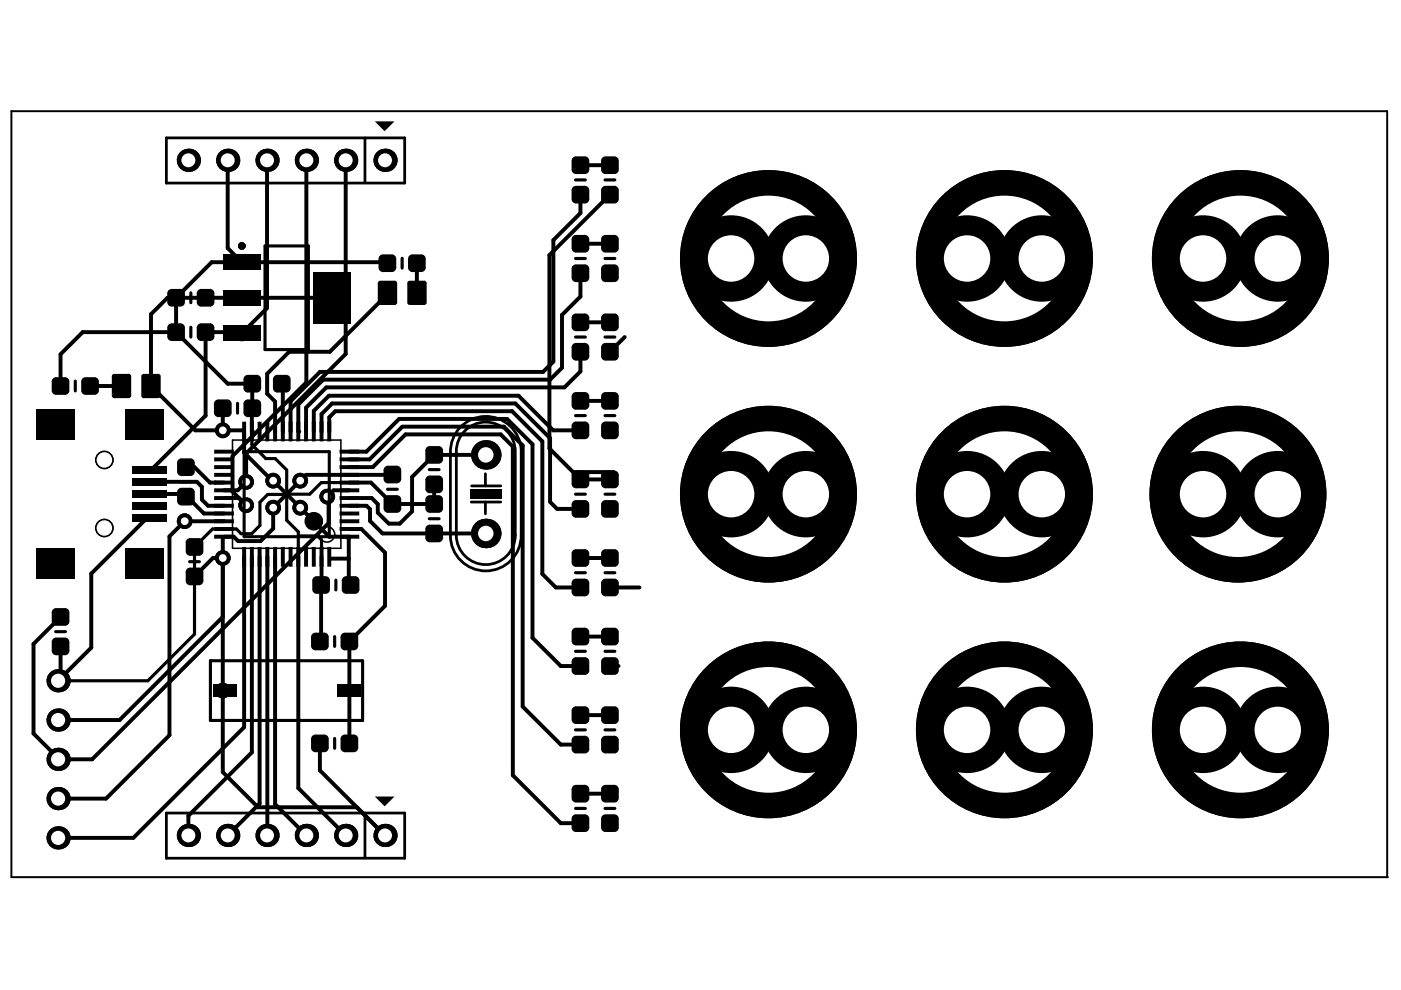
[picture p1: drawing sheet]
<svg xmlns="http://www.w3.org/2000/svg" width="297mm" height="210mm" viewBox="0 0 297 210" stroke-linecap="round" stroke-linejoin="round" font-family="sans-serif">
<g fill="none" stroke="#000" stroke-width=".33">
<path d="M49.3 93.3h23v23h-23z"/>
<circle cx="69.3" cy="113.3" r="1.64"/>
</g>
<path d="M294.1 186v-162.4h-291.7v162.4h291.9" fill="none" stroke="#000" stroke-width=".42"/>
<g fill="#fff">
<circle cx="162.9" cy="54.8" r="13.3"/>
<circle cx="213" cy="104.8" r="13.3"/>
<circle cx="162.9" cy="104.8" r="13.3"/>
<circle cx="162.9" cy="154.7" r="13.3"/>
<circle cx="213" cy="154.7" r="13.3"/>
<circle cx="263" cy="154.7" r="13.3"/>
<circle cx="262.5" cy="104.8" r="13.3"/>
<circle cx="263" cy="54.8" r="13.3"/>
<circle cx="213" cy="54.8" r="13.3"/>
<circle cx="270.9" cy="154.7" r="4.9"/>
<circle cx="255.1" cy="154.7" r="4.9"/>
<circle cx="22.1" cy="97.5" r="1.64"/>
<circle cx="22.1" cy="112" r="1.64"/>
<circle cx="170.9" cy="154.7" r="4.9"/>
<circle cx="155" cy="154.7" r="4.9"/>
<circle cx="220.9" cy="154.7" r="4.9"/>
<circle cx="205" cy="154.7" r="4.9"/>
<circle cx="270.9" cy="104.8" r="4.9"/>
<circle cx="255.1" cy="104.8" r="4.9"/>
<circle cx="170.9" cy="104.8" r="4.9"/>
<circle cx="155" cy="104.8" r="4.9"/>
<circle cx="255.1" cy="54.8" r="4.9"/>
<circle cx="270.9" cy="54.8" r="4.9"/>
<circle cx="220.9" cy="54.8" r="4.9"/>
<circle cx="205" cy="54.8" r="4.9"/>
<circle cx="170.9" cy="54.8" r="4.9"/>
<circle cx="155" cy="54.8" r="4.9"/>
<circle cx="220.9" cy="104.8" r="4.9"/>
<circle cx="205" cy="104.8" r="4.9"/>
<circle cx="129.3" cy="41.3" r=".82"/>
<circle cx="129.3" cy="174.5" r=".82"/>
<circle cx="129.3" cy="157.9" r=".82"/>
<circle cx="129.3" cy="141.2" r=".82"/>
<circle cx="129.3" cy="124.6" r=".82"/>
<circle cx="129.3" cy="107.9" r=".82"/>
<circle cx="129.3" cy="91.2" r=".82"/>
<circle cx="129.3" cy="74.6" r=".82"/>
<circle cx="129.3" cy="57.9" r=".82"/>
<circle cx="41.2" cy="116" r=".82"/>
<circle cx="43.6" cy="63.1" r=".82"/>
<circle cx="52.2" cy="107.1" r=".82"/>
<circle cx="39.2" cy="110.5" r=".82"/>
<circle cx="69.4" cy="105.3" r=".82"/>
<circle cx="57.9" cy="107.6" r=".82"/>
<circle cx="63.7" cy="107.6" r=".82"/>
<circle cx="63.7" cy="101.9" r=".82"/>
<circle cx="52.2" cy="102.2" r=".82"/>
<circle cx="57.9" cy="101.9" r=".82"/>
<circle cx="47.2" cy="118.3" r=".82"/>
<circle cx="92.1" cy="106.9" r=".82"/>
<circle cx="83.2" cy="106.9" r=".82"/>
<circle cx="53.5" cy="81.4" r=".82"/>
<circle cx="37.3" cy="70.4" r=".82"/>
<circle cx="47.2" cy="146.4" r=".82"/>
<circle cx="32" cy="81.8" r=".82"/>
<circle cx="47.2" cy="91.2" r=".82"/>
<circle cx="51.3" cy="70.7" r=".82"/>
</g>
<g fill="none" stroke="#000" stroke-width=".83">
<path d="M56.6 34v31.3l-5.3 5.4M65 34v47.1l-15.7 15.6v7.5l2.9 2.9M73.3 34v41.1l-21.1 21v6.1M129.3 57.9h.7M129.3 41.3l-12.8 12.8v41l5 5h8.6M37.3 70.4l11 11h5.2M43.6 63.1h-8.1l-3.5 3.5v15.2l9.4 9.4h5.8M132.4 71.5l-3.1 3.1M47.2 118.3v12.5l-21.9 21.9h-13M57.9 101.9l5.8 5.7M63.7 101.9l-5.8 5.7M69.4 105.3l.3 .3v5.3l-50.2 50.1h-7.2"/>
<path d="M83.2 106.9h8.9M244.3 104.8v.8M129.3 124.6h6.3M47.2 146.4v17.3l7.5 7.5h20.9l6 5.9M129.3 141.2h1.8M129.3 157.9h.3"/>
</g>
<g fill="#000">
<circle cx="162.9" cy="54.8" r="18.8"/>
<circle cx="92.1" cy="106.9" r=".42"/>
</g>
<path d="M41.2 116v18.5l-9.8 9.8h-19.1" fill="none" stroke="#000" stroke-width=".67"/>
<circle cx="162.9" cy="54.8" r="13.3" fill="#fff"/>
<circle cx="213" cy="104.8" r="18.8" fill="#000"/>
<circle cx="213" cy="104.8" r="13.3" fill="#fff"/>
<circle cx="162.9" cy="104.8" r="18.8" fill="#000"/>
<circle cx="162.9" cy="104.8" r="13.3" fill="#fff"/>
<circle cx="162.9" cy="154.7" r="18.8" fill="#000"/>
<circle cx="162.9" cy="154.7" r="13.3" fill="#fff"/>
<circle cx="213" cy="154.7" r="18.8" fill="#000"/>
<circle cx="213" cy="154.7" r="13.3" fill="#fff"/>
<circle cx="263" cy="154.7" r="18.8" fill="#000"/>
<circle cx="263" cy="154.7" r="13.3" fill="#fff"/>
<circle cx="262.5" cy="104.8" r="18.8" fill="#000"/>
<circle cx="262.5" cy="104.8" r="13.3" fill="#fff"/>
<circle cx="263" cy="54.8" r="18.8" fill="#000"/>
<circle cx="263" cy="54.8" r="13.3" fill="#fff"/>
<circle cx="213" cy="54.8" r="18.8" fill="#000"/>
<circle cx="213" cy="54.8" r="13.3" fill="#fff"/>
<circle cx="270.9" cy="154.7" r="9.2" fill="#000"/>
<circle cx="270.9" cy="154.7" r="4.9" fill="#fff"/>
<circle cx="255.1" cy="154.7" r="9.2" fill="#000"/>
<circle cx="255.1" cy="154.7" r="4.9" fill="#fff"/>
<circle cx="22.1" cy="97.5" r="1.97" fill="#000"/>
<circle cx="22.1" cy="97.5" r="1.64" fill="#fff"/>
<circle cx="22.1" cy="112" r="1.97" fill="#000"/>
<circle cx="22.1" cy="112" r="1.64" fill="#fff"/>
<circle cx="170.9" cy="154.7" r="9.2" fill="#000"/>
<circle cx="170.9" cy="154.7" r="4.9" fill="#fff"/>
<circle cx="155" cy="154.7" r="9.2" fill="#000"/>
<circle cx="155" cy="154.7" r="4.9" fill="#fff"/>
<circle cx="220.9" cy="154.7" r="9.2" fill="#000"/>
<circle cx="220.9" cy="154.7" r="4.9" fill="#fff"/>
<circle cx="205" cy="154.7" r="9.2" fill="#000"/>
<circle cx="205" cy="154.7" r="4.9" fill="#fff"/>
<circle cx="270.9" cy="104.8" r="9.2" fill="#000"/>
<circle cx="270.9" cy="104.8" r="4.9" fill="#fff"/>
<circle cx="255.1" cy="104.8" r="9.2" fill="#000"/>
<circle cx="255.1" cy="104.8" r="4.9" fill="#fff"/>
<circle cx="170.9" cy="104.8" r="9.2" fill="#000"/>
<circle cx="170.9" cy="104.8" r="4.9" fill="#fff"/>
<circle cx="155" cy="104.8" r="9.2" fill="#000"/>
<circle cx="155" cy="104.8" r="4.9" fill="#fff"/>
<circle cx="255.1" cy="54.8" r="9.2" fill="#000"/>
<circle cx="255.1" cy="54.8" r="4.9" fill="#fff"/>
<circle cx="270.9" cy="54.8" r="9.2" fill="#000"/>
<circle cx="270.9" cy="54.8" r="4.9" fill="#fff"/>
<circle cx="220.9" cy="54.8" r="9.2" fill="#000"/>
<circle cx="220.9" cy="54.8" r="4.9" fill="#fff"/>
<circle cx="205" cy="54.8" r="9.2" fill="#000"/>
<circle cx="205" cy="54.8" r="4.9" fill="#fff"/>
<circle cx="170.9" cy="54.8" r="9.2" fill="#000"/>
<circle cx="170.9" cy="54.8" r="4.9" fill="#fff"/>
<circle cx="155" cy="54.8" r="9.2" fill="#000"/>
<circle cx="155" cy="54.8" r="4.9" fill="#fff"/>
<circle cx="220.9" cy="104.8" r="9.2" fill="#000"/>
<circle cx="220.9" cy="104.8" r="4.9" fill="#fff"/>
<circle cx="205" cy="104.8" r="9.2" fill="#000"/>
<circle cx="205" cy="104.8" r="4.9" fill="#fff"/>
<circle cx="129.3" cy="41.3" r="1.67" fill="#000"/>
<circle cx="129.3" cy="41.3" r=".82" fill="#fff"/>
<circle cx="129.3" cy="174.5" r="1.67" fill="#000"/>
<circle cx="129.3" cy="174.5" r=".82" fill="#fff"/>
<circle cx="129.3" cy="157.9" r="1.67" fill="#000"/>
<circle cx="129.3" cy="157.9" r=".82" fill="#fff"/>
<circle cx="129.3" cy="141.2" r="1.67" fill="#000"/>
<circle cx="129.3" cy="141.2" r=".82" fill="#fff"/>
<circle cx="129.3" cy="124.6" r="1.67" fill="#000"/>
<circle cx="129.3" cy="124.6" r=".82" fill="#fff"/>
<circle cx="129.3" cy="107.9" r="1.67" fill="#000"/>
<circle cx="129.3" cy="107.9" r=".82" fill="#fff"/>
<circle cx="129.3" cy="91.2" r="1.67" fill="#000"/>
<circle cx="129.3" cy="91.2" r=".82" fill="#fff"/>
<circle cx="129.3" cy="74.6" r="1.67" fill="#000"/>
<circle cx="129.3" cy="74.6" r=".82" fill="#fff"/>
<circle cx="129.3" cy="57.9" r="1.67" fill="#000"/>
<circle cx="129.3" cy="57.9" r=".82" fill="#fff"/>
<circle cx="41.2" cy="116" r="1.67" fill="#000"/>
<circle cx="41.2" cy="116" r=".82" fill="#fff"/>
<circle cx="43.6" cy="63.1" r="1.67" fill="#000"/>
<circle cx="43.6" cy="63.1" r=".82" fill="#fff"/>
<circle cx="52.2" cy="107.1" r="1.67" fill="#000"/>
<circle cx="52.2" cy="107.1" r=".82" fill="#fff"/>
<circle cx="39.2" cy="110.5" r="1.67" fill="#000"/>
<circle cx="39.2" cy="110.5" r=".82" fill="#fff"/>
<circle cx="69.4" cy="105.3" r="1.67" fill="#000"/>
<circle cx="69.4" cy="105.3" r=".82" fill="#fff"/>
<circle cx="57.9" cy="107.6" r="1.67" fill="#000"/>
<circle cx="57.9" cy="107.6" r=".82" fill="#fff"/>
<circle cx="63.7" cy="107.6" r="1.67" fill="#000"/>
<circle cx="63.7" cy="107.6" r=".82" fill="#fff"/>
<circle cx="63.7" cy="101.9" r="1.67" fill="#000"/>
<circle cx="63.7" cy="101.9" r=".82" fill="#fff"/>
<circle cx="52.2" cy="102.2" r="1.67" fill="#000"/>
<circle cx="52.2" cy="102.2" r=".82" fill="#fff"/>
<circle cx="57.9" cy="101.9" r="1.67" fill="#000"/>
<circle cx="57.9" cy="101.9" r=".82" fill="#fff"/>
<circle cx="47.2" cy="118.3" r="1.67" fill="#000"/>
<circle cx="47.2" cy="118.3" r=".82" fill="#fff"/>
<circle cx="92.1" cy="106.9" r="1.67" fill="#000"/>
<circle cx="92.1" cy="106.9" r=".82" fill="#fff"/>
<circle cx="83.2" cy="106.9" r="1.67" fill="#000"/>
<circle cx="83.2" cy="106.9" r=".82" fill="#fff"/>
<circle cx="53.5" cy="81.4" r="1.67" fill="#000"/>
<circle cx="53.5" cy="81.4" r=".82" fill="#fff"/>
<circle cx="37.3" cy="70.4" r="1.67" fill="#000"/>
<circle cx="37.3" cy="70.4" r=".82" fill="#fff"/>
<circle cx="47.2" cy="146.4" r="1.67" fill="#000"/>
<circle cx="47.2" cy="146.4" r=".82" fill="#fff"/>
<circle cx="32" cy="81.8" r="1.67" fill="#000"/>
<circle cx="32" cy="81.8" r=".82" fill="#fff"/>
<circle cx="47.2" cy="91.2" r="1.67" fill="#000"/>
<circle cx="47.2" cy="91.2" r=".82" fill="#fff"/>
<circle cx="51.3" cy="70.7" r="1.67" fill="#000"/>
<circle cx="51.3" cy="70.7" r=".82" fill="#fff"/>
<circle cx="65" cy="177.1" r="2.46" fill="#000"/>
<circle cx="65" cy="177.1" r="1.48" fill="#fff"/>
<circle cx="65" cy="34" r="2.46" fill="#000"/>
<circle cx="65" cy="34" r="1.48" fill="#fff"/>
<circle cx="12.3" cy="161" r="2.46" fill="#000"/>
<circle cx="12.3" cy="161" r="1.5" fill="#fff"/>
<circle cx="12.3" cy="177.7" r="2.46" fill="#000"/>
<circle cx="12.3" cy="177.7" r="1.5" fill="#fff"/>
<circle cx="12.3" cy="144.3" r="2.46" fill="#000"/>
<circle cx="12.3" cy="144.3" r="1.5" fill="#fff"/>
<circle cx="12.3" cy="152.7" r="2.46" fill="#000"/>
<circle cx="12.3" cy="152.7" r="1.5" fill="#fff"/>
<circle cx="48.3" cy="177.1" r="2.46" fill="#000"/>
<circle cx="48.3" cy="177.1" r="1.48" fill="#fff"/>
<circle cx="39.9" cy="177.1" r="2.46" fill="#000"/>
<circle cx="39.9" cy="177.1" r="1.48" fill="#fff"/>
<circle cx="73.3" cy="177.1" r="2.46" fill="#000"/>
<circle cx="73.3" cy="177.1" r="1.48" fill="#fff"/>
<circle cx="56.6" cy="177.1" r="2.46" fill="#000"/>
<circle cx="56.6" cy="177.1" r="1.48" fill="#fff"/>
<circle cx="81.6" cy="177.1" r="2.46" fill="#000"/>
<circle cx="81.6" cy="177.1" r="1.48" fill="#fff"/>
<circle cx="12.3" cy="169.3" r="2.46" fill="#000"/>
<circle cx="12.3" cy="169.3" r="1.5" fill="#fff"/>
<circle cx="48.3" cy="34" r="2.46" fill="#000"/>
<circle cx="48.3" cy="34" r="1.48" fill="#fff"/>
<circle cx="39.9" cy="34" r="2.46" fill="#000"/>
<circle cx="39.9" cy="34" r="1.48" fill="#fff"/>
<circle cx="73.3" cy="34" r="2.46" fill="#000"/>
<circle cx="73.3" cy="34" r="1.48" fill="#fff"/>
<circle cx="56.6" cy="34" r="2.46" fill="#000"/>
<circle cx="56.6" cy="34" r="1.48" fill="#fff"/>
<circle cx="81.6" cy="34" r="2.46" fill="#000"/>
<circle cx="81.6" cy="34" r="1.48" fill="#fff"/>
<circle cx="103" cy="96.4" r="3.1" fill="#000"/>
<circle cx="103" cy="96.4" r="1.64" fill="#fff"/>
<circle cx="103" cy="113.1" r="3.1" fill="#000"/>
<circle cx="103" cy="113.1" r="1.64" fill="#fff"/>
<g fill="none" stroke="#000" stroke-width=".83">
<path d="M48.3 34v18.6l3 3M123.1 35h6.2M82.1 55.8l-.2-.2h-37l-7.6 7.5v7.3h-19.8l-4.7 4.7v6.7M88.4 55.8v6.3M123.1 57.9v5l-3.9 3.9v11.2l-2.6 2.5h-48.1l-5.3 5.3v5.7M123.1 51.7h6.2M123.1 41.3v3.9l-5.8 5.7v25.8l-2.2 2.2h-47.3l-6.2 6.2v6.4M43.6 63.1h26.7M51.3 70.7l-.3-.3h-7.4v17.7l-11.5 11.5h-.5M82.2 62.1v.3l-12.3 12.2h-8.6l-4.7 4.6v4.3l1.7 1.6v6.4M88.4 62.1h.1M123.1 74.6v4.2l-3.4 3.3h-50.5l-4.3 4.3v5.1"/>
<path d="M123.1 68.3h6.2M19.1 81.8h6.7M39.4 99.1h1.8l3.3 3.2h3M47.2 86.6v4.6h4.3l.3 .3v4.5l5.9 5.9h.2M53.5 81.4l-.1 10.1M59.7 81.4l.3 .2v9.9M60 91.5h.1M61.6 91.5h.1M64.9 91.5h.1M68.2 91.5h.1M68.2 91.5v-3.7l2.2-2.3h38.9l7.3 7.4v13.5l1.5 1.5h5M69.8 91.5v-3l1.3-1.3h37.5l6.4 6.4v28.1l2.9 2.9h5.2"/>
<path d="M74.1 95.8h3.6l6.9-7h22.9l5.4 5.4v41l6 6h4.2M74.1 97.4h4.3l6.9-6.9h21.5l4 3.9v55.4l8.1 8.1h4.2M74.1 99h4.9l7-6.9h20.2l2.5 2.6v69.7l10.2 10.1h4.2M103 96.4h-10.9l-4.7 4.7v7.3l-2.6 2.6h-2.4l-2.3-2.3v-1.8l-1.3-1.3h-4.7M123.1 91.2h-5.8l-7.4-7.3h-40.2l-3.2 3.2v4.4M123.1 85h6.2M31.6 102.2h10.1l1.1 1v2.7l1.3 1.3h3.4M31.7 104.7h6.5l1.2 1.2M31.9 110l-.8-.1-11.7 11.7v15.7l-7.1 7M39.2 110.5h.1M39.2 110.5l-3.3 3.2v42.2l-13.4 13.4h-10.2M39.2 110.5h8.3"/>
<path d="M40.9 106.5l2.4 2.4h4.2M45.7 102.3h.1M47.2 118.3h-2l-4 3.9M47.5 105.6h3.2l1.5 1.5M47.5 110.5h.1M51.8 118.1v36.1l-23.5 23.5h-16M52.2 102.2l-1.8 1.8h-2.9M53.4 118.1v41.4l-13.5 13.5v4.1M55 118.1v52.3l-6.7 6.7M56.7 118.1l-.1 59M57.9 107.6v4.5l-2.6 2.6h-4.8l-.9-.9h-2.1l-.3 .2v32.4M58.3 118.1v52.4l6.7 6.6"/>
<path d="M63.2 118.1v49l10.1 10M63.7 107.6l6.1 6.2h4.3l-.3 .3 .1 .1v9.4l.4 .4M68.2 118.1l-.1 17.6-.3 .3M70.2 118.4h3.7M74.1 102.3h4.5l4.6 4.6M74.1 104h-3.4l-1.3 1.3M74.1 107.2h3.6l.8 .8v2.5l2.6 2.6h21.9M74.1 112.2h2.5l5 5v11.3l-7.5 7.5v21.6M83.2 100.6l-18.3 .1-1.2 1.2M92.1 102.7v4.2M123.1 118.3h6.2M123.1 101.7h6.2"/>
<path d="M12.8 130.8l-5.7 5.7v19l5.2 5.2v.3M12.8 137.1v6.7M123.1 135h6.2M67.8 157.6v5.7l13.8 13.8M123.1 151.6h6.2M123.1 168.3h6.2"/>
</g>
<path d="M53.4 91.5v2.8l3 2.9h2l2.4 2.5v10.6l2.4 2.5v5.3M60.7 104.7l.1 .1M60.8 104.8h-4l-1.7 1.7v4.9l-1.7 1.8h-2.3l-1-1h-5l-4 3.9M63.2 113.6h4.1l.9 .9v3.6M74.1 102.3h-6l-2.4 2.5h-4.9" fill="none" stroke="#000" stroke-width=".67"/>
<g fill="#000">
<circle cx="162.9" cy="54.8" r="18.8"/>
<circle cx="51.3" cy="63.1" r=".42"/>
<circle cx="70.3" cy="63.1" r=".42"/>
<circle cx="47.2" cy="91.2" r=".42"/>
<circle cx="53.4" cy="91.5" r=".42"/>
<circle cx="53.5" cy="86.6" r=".42"/>
<circle cx="63.2" cy="91.5" r=".42"/>
</g>
<circle cx="51.3" cy="52.2" r=".41" fill="none" stroke="#000" stroke-width=".82"/>
<circle cx="162.9" cy="54.8" r="13.3" fill="#fff"/>
<circle cx="213" cy="104.8" r="18.8" fill="#000"/>
<circle cx="213" cy="104.8" r="13.3" fill="#fff"/>
<circle cx="162.9" cy="104.8" r="18.8" fill="#000"/>
<circle cx="162.9" cy="104.8" r="13.3" fill="#fff"/>
<circle cx="162.9" cy="154.7" r="18.8" fill="#000"/>
<circle cx="162.9" cy="154.7" r="13.3" fill="#fff"/>
<circle cx="213" cy="154.7" r="18.8" fill="#000"/>
<circle cx="213" cy="154.7" r="13.3" fill="#fff"/>
<circle cx="263" cy="154.7" r="18.8" fill="#000"/>
<circle cx="263" cy="154.7" r="13.3" fill="#fff"/>
<circle cx="262.5" cy="104.8" r="18.8" fill="#000"/>
<circle cx="262.5" cy="104.8" r="13.3" fill="#fff"/>
<circle cx="263" cy="54.8" r="18.8" fill="#000"/>
<circle cx="263" cy="54.8" r="13.3" fill="#fff"/>
<circle cx="213" cy="54.8" r="18.8" fill="#000"/>
<circle cx="213" cy="54.8" r="13.3" fill="#fff"/>
<circle cx="270.9" cy="154.7" r="9.2" fill="#000"/>
<circle cx="270.9" cy="154.7" r="4.9" fill="#fff"/>
<circle cx="255.1" cy="154.7" r="9.2" fill="#000"/>
<circle cx="255.1" cy="154.7" r="4.9" fill="#fff"/>
<circle cx="22.1" cy="97.5" r="1.97" fill="#000"/>
<circle cx="22.1" cy="97.5" r="1.64" fill="#fff"/>
<circle cx="22.1" cy="112" r="1.97" fill="#000"/>
<circle cx="22.1" cy="112" r="1.64" fill="#fff"/>
<circle cx="170.9" cy="154.7" r="9.2" fill="#000"/>
<circle cx="170.9" cy="154.7" r="4.9" fill="#fff"/>
<circle cx="155" cy="154.7" r="9.2" fill="#000"/>
<circle cx="155" cy="154.7" r="4.9" fill="#fff"/>
<circle cx="220.9" cy="154.7" r="9.2" fill="#000"/>
<circle cx="220.9" cy="154.7" r="4.9" fill="#fff"/>
<circle cx="205" cy="154.7" r="9.2" fill="#000"/>
<circle cx="205" cy="154.7" r="4.9" fill="#fff"/>
<circle cx="270.9" cy="104.8" r="9.2" fill="#000"/>
<circle cx="270.9" cy="104.8" r="4.9" fill="#fff"/>
<circle cx="255.1" cy="104.8" r="9.2" fill="#000"/>
<circle cx="255.1" cy="104.8" r="4.9" fill="#fff"/>
<circle cx="170.9" cy="104.8" r="9.2" fill="#000"/>
<circle cx="170.9" cy="104.8" r="4.9" fill="#fff"/>
<circle cx="155" cy="104.8" r="9.2" fill="#000"/>
<circle cx="155" cy="104.8" r="4.9" fill="#fff"/>
<circle cx="255.1" cy="54.8" r="9.2" fill="#000"/>
<circle cx="255.1" cy="54.8" r="4.9" fill="#fff"/>
<circle cx="270.9" cy="54.8" r="9.2" fill="#000"/>
<circle cx="270.9" cy="54.8" r="4.9" fill="#fff"/>
<circle cx="220.9" cy="54.8" r="9.2" fill="#000"/>
<circle cx="220.9" cy="54.8" r="4.9" fill="#fff"/>
<circle cx="205" cy="54.8" r="9.2" fill="#000"/>
<circle cx="205" cy="54.8" r="4.9" fill="#fff"/>
<circle cx="170.9" cy="54.8" r="9.2" fill="#000"/>
<circle cx="170.9" cy="54.8" r="4.9" fill="#fff"/>
<circle cx="155" cy="54.8" r="9.2" fill="#000"/>
<circle cx="155" cy="54.8" r="4.9" fill="#fff"/>
<circle cx="220.9" cy="104.8" r="9.2" fill="#000"/>
<circle cx="220.9" cy="104.8" r="4.9" fill="#fff"/>
<circle cx="205" cy="104.8" r="9.2" fill="#000"/>
<circle cx="205" cy="104.8" r="4.9" fill="#fff"/>
<circle cx="129.3" cy="41.3" r="1.67" fill="#000"/>
<circle cx="129.3" cy="41.3" r=".82" fill="#fff"/>
<circle cx="129.3" cy="174.5" r="1.67" fill="#000"/>
<circle cx="129.3" cy="174.5" r=".82" fill="#fff"/>
<circle cx="129.3" cy="157.9" r="1.67" fill="#000"/>
<circle cx="129.3" cy="157.9" r=".82" fill="#fff"/>
<circle cx="129.3" cy="141.2" r="1.67" fill="#000"/>
<circle cx="129.3" cy="141.2" r=".82" fill="#fff"/>
<circle cx="129.3" cy="124.6" r="1.67" fill="#000"/>
<circle cx="129.3" cy="124.6" r=".82" fill="#fff"/>
<circle cx="129.3" cy="107.9" r="1.67" fill="#000"/>
<circle cx="129.3" cy="107.9" r=".82" fill="#fff"/>
<circle cx="129.3" cy="91.2" r="1.67" fill="#000"/>
<circle cx="129.3" cy="91.2" r=".82" fill="#fff"/>
<circle cx="129.3" cy="74.6" r="1.67" fill="#000"/>
<circle cx="129.3" cy="74.6" r=".82" fill="#fff"/>
<circle cx="129.3" cy="57.9" r="1.67" fill="#000"/>
<circle cx="129.3" cy="57.9" r=".82" fill="#fff"/>
<circle cx="41.2" cy="116" r="1.67" fill="#000"/>
<circle cx="41.2" cy="116" r=".82" fill="#fff"/>
<circle cx="43.6" cy="63.1" r="1.67" fill="#000"/>
<circle cx="43.6" cy="63.1" r=".82" fill="#fff"/>
<circle cx="52.2" cy="107.1" r="1.67" fill="#000"/>
<circle cx="52.2" cy="107.1" r=".82" fill="#fff"/>
<circle cx="39.2" cy="110.5" r="1.67" fill="#000"/>
<circle cx="39.2" cy="110.5" r=".82" fill="#fff"/>
<circle cx="69.4" cy="105.3" r="1.67" fill="#000"/>
<circle cx="69.4" cy="105.3" r=".82" fill="#fff"/>
<circle cx="57.9" cy="107.6" r="1.67" fill="#000"/>
<circle cx="57.9" cy="107.6" r=".82" fill="#fff"/>
<circle cx="63.7" cy="107.6" r="1.67" fill="#000"/>
<circle cx="63.7" cy="107.6" r=".82" fill="#fff"/>
<circle cx="63.7" cy="101.9" r="1.67" fill="#000"/>
<circle cx="63.7" cy="101.9" r=".82" fill="#fff"/>
<circle cx="52.2" cy="102.2" r="1.67" fill="#000"/>
<circle cx="52.2" cy="102.2" r=".82" fill="#fff"/>
<circle cx="57.9" cy="101.9" r="1.67" fill="#000"/>
<circle cx="57.9" cy="101.9" r=".82" fill="#fff"/>
<circle cx="47.2" cy="118.3" r="1.67" fill="#000"/>
<circle cx="47.2" cy="118.3" r=".82" fill="#fff"/>
<circle cx="92.1" cy="106.9" r="1.67" fill="#000"/>
<circle cx="92.1" cy="106.9" r=".82" fill="#fff"/>
<circle cx="83.2" cy="106.9" r="1.67" fill="#000"/>
<circle cx="83.2" cy="106.9" r=".82" fill="#fff"/>
<circle cx="53.5" cy="81.4" r="1.67" fill="#000"/>
<circle cx="53.5" cy="81.4" r=".82" fill="#fff"/>
<circle cx="37.3" cy="70.4" r="1.67" fill="#000"/>
<circle cx="37.3" cy="70.4" r=".82" fill="#fff"/>
<circle cx="47.2" cy="146.4" r="1.67" fill="#000"/>
<circle cx="47.2" cy="146.4" r=".82" fill="#fff"/>
<circle cx="32" cy="81.8" r="1.67" fill="#000"/>
<circle cx="32" cy="81.8" r=".82" fill="#fff"/>
<circle cx="47.2" cy="91.2" r="1.67" fill="#000"/>
<circle cx="47.2" cy="91.2" r=".82" fill="#fff"/>
<circle cx="51.3" cy="70.7" r="1.67" fill="#000"/>
<circle cx="51.3" cy="70.7" r=".82" fill="#fff"/>
<circle cx="65" cy="177.1" r="2.46" fill="#000"/>
<circle cx="65" cy="177.1" r="1.48" fill="#fff"/>
<circle cx="65" cy="34" r="2.46" fill="#000"/>
<circle cx="65" cy="34" r="1.48" fill="#fff"/>
<circle cx="12.3" cy="161" r="2.46" fill="#000"/>
<circle cx="12.3" cy="161" r="1.5" fill="#fff"/>
<circle cx="12.3" cy="177.7" r="2.46" fill="#000"/>
<circle cx="12.3" cy="177.7" r="1.5" fill="#fff"/>
<circle cx="12.3" cy="144.3" r="2.46" fill="#000"/>
<circle cx="12.3" cy="144.3" r="1.5" fill="#fff"/>
<circle cx="12.3" cy="152.7" r="2.46" fill="#000"/>
<circle cx="12.3" cy="152.7" r="1.5" fill="#fff"/>
<circle cx="48.3" cy="177.1" r="2.46" fill="#000"/>
<circle cx="48.3" cy="177.1" r="1.48" fill="#fff"/>
<circle cx="39.9" cy="177.1" r="2.46" fill="#000"/>
<circle cx="39.9" cy="177.1" r="1.48" fill="#fff"/>
<circle cx="73.3" cy="177.1" r="2.46" fill="#000"/>
<circle cx="73.3" cy="177.1" r="1.48" fill="#fff"/>
<circle cx="56.6" cy="177.1" r="2.46" fill="#000"/>
<circle cx="56.6" cy="177.1" r="1.48" fill="#fff"/>
<circle cx="81.6" cy="177.1" r="2.46" fill="#000"/>
<circle cx="81.6" cy="177.1" r="1.48" fill="#fff"/>
<circle cx="12.3" cy="169.3" r="2.46" fill="#000"/>
<circle cx="12.3" cy="169.3" r="1.5" fill="#fff"/>
<circle cx="48.3" cy="34" r="2.46" fill="#000"/>
<circle cx="48.3" cy="34" r="1.48" fill="#fff"/>
<circle cx="39.9" cy="34" r="2.46" fill="#000"/>
<circle cx="39.9" cy="34" r="1.48" fill="#fff"/>
<circle cx="73.3" cy="34" r="2.46" fill="#000"/>
<circle cx="73.3" cy="34" r="1.48" fill="#fff"/>
<circle cx="56.6" cy="34" r="2.46" fill="#000"/>
<circle cx="56.6" cy="34" r="1.48" fill="#fff"/>
<circle cx="81.6" cy="34" r="2.46" fill="#000"/>
<circle cx="81.6" cy="34" r="1.48" fill="#fff"/>
<circle cx="103" cy="96.4" r="3.1" fill="#000"/>
<circle cx="103" cy="96.4" r="1.64" fill="#fff"/>
<circle cx="103" cy="113.1" r="3.1" fill="#000"/>
<circle cx="103" cy="113.1" r="1.64" fill="#fff"/>
<g fill="#000">
<path d="M121.2 34.1l.9-.9h1.9l.9 .9v1.9l-.9 .9h-1.9l-.9-.9z" fill-rule="evenodd"/>
<path d="M127.4 34.1l1-.9h1.9l.9 .9v1.9l-.9 .9h-1.9l-1-.9z" fill-rule="evenodd"/>
<path d="M47.3 54h7.9v3.2h-7.9z" fill-rule="evenodd"/>
<path d="M80.1 60l.5-.5h3.1l.5 .5v4.2l-.5 .5h-3.1l-.5-.5z" fill-rule="evenodd"/>
<path d="M80.3 54.9l.9-1h1.9l.9 1v1.8l-.9 1h-1.9l-.9-1z" fill-rule="evenodd"/>
<path d="M86.4 60l.5-.5h3l.6 .5v4.2l-.6 .5h-3l-.5-.5z" fill-rule="evenodd"/>
<path d="M86.5 54.9l.9-1h1.9l1 1v1.8l-1 1h-1.9l-.9-1z" fill-rule="evenodd"/>
<path d="M121.2 50.7l.9-.9h1.9l.9 .9v1.9l-.9 1h-1.9l-.9-1z" fill-rule="evenodd"/>
<path d="M121.2 57l.9-.9h1.9l.9 .9v1.9l-.9 .9h-1.9l-.9-.9z" fill-rule="evenodd"/>
<path d="M121.2 40.3l.9-.9h1.9l.9 .9v1.9l-.9 .9h-1.9l-.9-.9z" fill-rule="evenodd"/>
<path d="M127.4 57l1-.9h1.9l.9 .9v1.9l-.9 .9h-1.9l-1-.9z" fill-rule="evenodd"/>
<path d="M127.4 50.7l1-.9h1.9l.9 .9v1.9l-.9 1h-1.9l-1-1z" fill-rule="evenodd"/>
<path d="M127.4 40.3l1-.9h1.9l.9 .9v1.9l-.9 .9h-1.9l-1-.9z" fill-rule="evenodd"/>
<path d="M11 80.9l.9-.9h1.9l.9 .9v1.9l-.9 .9h-1.9l-.9-.9z" fill-rule="evenodd"/>
<path d="M17.2 80.9l1-.9h1.8l1 .9v1.9l-1 .9h-1.8l-1-.9z" fill-rule="evenodd"/>
<path d="M35.5 69.5l.9-1h1.9l.9 1v1.9l-.9 .9h-1.9l-.9-.9z" fill-rule="evenodd"/>
<path d="M35.5 62.2l.9-.9h1.9l.9 .9v1.9l-.9 .9h-1.9l-.9-.9z" fill-rule="evenodd"/>
<path d="M41.7 69.5l1-1h1.8l1 1v1.9l-1 .9h-1.8l-1-.9z" fill-rule="evenodd"/>
<path d="M41.7 62.2l1-.9h1.8l1 .9v1.9l-1 .9h-1.8l-1-.9z" fill-rule="evenodd"/>
<path d="M47.3 69h7.9v3.3h-7.9z" fill-rule="evenodd"/>
<path d="M47.3 61.5h7.9v3.3h-7.9z" fill-rule="evenodd"/>
<path d="M51.6 80.4l1-.9h1.8l1 .9v1.9l-1 .9h-1.8l-1-.9z" fill-rule="evenodd"/>
<path d="M57.9 80.4l.9-.9h1.9l.9 .9v1.9l-.9 .9h-1.9l-.9-.9z" fill-rule="evenodd"/>
<path d="M66.4 57.7h7.8v10.8h-7.8z" fill-rule="evenodd"/>
<path d="M121.2 73.6l.9-.9h1.9l.9 .9v1.9l-.9 1h-1.9l-.9-1z" fill-rule="evenodd"/>
<path d="M121.2 67.4l.9-.9h1.9l.9 .9v1.9l-.9 .9h-1.9l-.9-.9z" fill-rule="evenodd"/>
<path d="M127.4 73.6l1-.9h1.9l.9 .9v1.9l-.9 1h-1.9l-1-1z" fill-rule="evenodd"/>
<path d="M127.4 67.4l1-.9h1.9l.9 .9v1.9l-.9 .9h-1.9l-1-.9z" fill-rule="evenodd"/>
<path d="M7.7 86.7h8.2v6.5h-8.2z" fill-rule="evenodd"/>
<path d="M23.7 79.8l.5-.5h3.1l.5 .5v4.1l-.5 .5h-3.1l-.5-.5z" fill-rule="evenodd"/>
<path d="M30 79.8l.5-.5h3.1l.5 .5v4.1l-.5 .5h-3.1l-.5-.5z" fill-rule="evenodd"/>
<path d="M26.5 86.7h8.2v6.6h-8.2z" fill-rule="evenodd"/>
<path d="M27.9 98.8h7.4v1.6h-7.4z" fill-rule="evenodd"/>
<path d="M37.5 98.1l1-.9h1.9l.9 .9v1.9l-.9 .9h-1.9l-1-.9z" fill-rule="evenodd"/>
<path d="M45.4 85.6l.9-.9h1.9l.9 .9v1.9l-.9 .9h-1.9l-.9-.9z" fill-rule="evenodd"/>
<path d="M45.4 98.7l4.1-.1 .1 .8-4.1 .1z" fill-rule="evenodd"/>
<path d="M45.4 95.4l4.1-.1 .1 .8-4.1 .1z" fill-rule="evenodd"/>
<path d="M45.4 97.1l4.1-.1 .1 .7-4.1 .1z" fill-rule="evenodd"/>
<path d="M51.3 89.5h.9l-.1 4.1-.8-.1z" fill-rule="evenodd"/>
<path d="M51.6 85.6l1-.9h1.8l1 .9v1.9l-1 .9h-1.8l-1-.9z" fill-rule="evenodd"/>
<path d="M53 89.5h.8l-.1 4.1-.7-.1z" fill-rule="evenodd"/>
<path d="M54.6 89.5h.9l-.1 4.1-.8-.1z" fill-rule="evenodd"/>
<path d="M56.3 89.5h.8l-.1 4.1-.7-.1z" fill-rule="evenodd"/>
<path d="M57.9 89.5h.8l-.1 4.1-.7-.1z" fill-rule="evenodd"/>
<path d="M59.5 89.5h.9l-.1 4.1-.8-.1z" fill-rule="evenodd"/>
<path d="M61.2 89.5h.8l-.1 4.1-.7-.1z" fill-rule="evenodd"/>
<path d="M62.8 89.5h.9l-.1 4.1-.8-.1z" fill-rule="evenodd"/>
<path d="M64.5 89.5h.8l-.1 4.1-.7-.1z" fill-rule="evenodd"/>
<path d="M66.1 89.5h.8l-.1 4.1-.7-.1z" fill-rule="evenodd"/>
<path d="M67.8 89.5h.8l-.1 4.1-.7-.1z" fill-rule="evenodd"/>
<path d="M69.4 89.5h.8l-.1 4.1-.7-.1z" fill-rule="evenodd"/>
<path d="M72 98.7l4.1-.1 .1 .8-4.1 .1z" fill-rule="evenodd"/>
<path d="M72 95.4l4.1-.1 .1 .8-4.1 .1z" fill-rule="evenodd"/>
<path d="M72 97.1l4.1-.1 .1 .7-4.1 .1z" fill-rule="evenodd"/>
<path d="M81.3 99.7l1-1h1.8l1 1v1.9l-1 .9h-1.8l-1-.9z" fill-rule="evenodd"/>
<path d="M90.2 95.5l.9-.9h1.9l.9 .9v1.9l-.9 .9h-1.9l-.9-.9z" fill-rule="evenodd"/>
<path d="M121.2 90.3l.9-.9h1.9l.9 .9v1.9l-.9 .9h-1.9l-.9-.9z" fill-rule="evenodd"/>
<path d="M121.2 84.1l.9-1h1.9l.9 1v1.8l-.9 1h-1.9l-.9-1z" fill-rule="evenodd"/>
<path d="M127.4 90.3l1-.9h1.9l.9 .9v1.9l-.9 .9h-1.9l-1-.9z" fill-rule="evenodd"/>
<path d="M127.4 84.1l1-1h1.9l.9 1v1.8l-.9 1h-1.9l-1-1z" fill-rule="evenodd"/>
<path d="M28 101.3h7.3v1.7h-7.3z" fill-rule="evenodd"/>
<path d="M28 103.9h7.4v1.7h-7.4z" fill-rule="evenodd"/>
<path d="M28 106.5h7.4v1.6h-7.4z" fill-rule="evenodd"/>
<path d="M28.1 109.1h7.4v1.6h-7.4z" fill-rule="evenodd"/>
<path d="M37.5 104.4l1-1h1.9l.9 1v1.8l-.9 1h-1.9l-1-1z" fill-rule="evenodd"/>
<path d="M39.4 115l.9-.9h1.9l.9 .9v1.9l-.9 .9h-1.9l-.9-.9z" fill-rule="evenodd"/>
<path d="M45.4 113.5l4.1-.1 .1 .7-4.1 .1z" fill-rule="evenodd"/>
<path d="M45.4 105.3l4.1-.1 .1 .7-4.1 .1z" fill-rule="evenodd"/>
<path d="M45.4 106.9l4.1-.1 .1 .7-4.1 .2z" fill-rule="evenodd"/>
<path d="M45.4 108.6l4.1-.1 .1 .7-4.1 .1z" fill-rule="evenodd"/>
<path d="M45.4 110.2l4.1-.1 .1 .7-4.1 .1z" fill-rule="evenodd"/>
<path d="M45.4 100.4l4.1-.1 .1 .7-4.1 .1z" fill-rule="evenodd"/>
<path d="M45.4 102l4.1-.1 .1 .7-4.1 .1z" fill-rule="evenodd"/>
<path d="M45.4 103.6l4.1-.1 .1 .8-4.1 .1z" fill-rule="evenodd"/>
<path d="M45.4 111.8l4.1-.1 .1 .8-4.1 .1z" fill-rule="evenodd"/>
<path d="M72 113.5l4.1-.1 .1 .7-4.1 .1z" fill-rule="evenodd"/>
<path d="M72 110.2l4.1-.1 .1 .7-4.1 .1z" fill-rule="evenodd"/>
<path d="M72 108.6l4.1-.1 .1 .7-4.1 .1z" fill-rule="evenodd"/>
<path d="M72 106.9l4.1-.1 .1 .7-4.1 .2z" fill-rule="evenodd"/>
<path d="M72 105.3l4.1-.1 .1 .7-4.1 .1z" fill-rule="evenodd"/>
<path d="M72 103.6l4.1-.1 .1 .8-4.1 .1z" fill-rule="evenodd"/>
<path d="M72 102l4.1-.1 .1 .7-4.1 .1z" fill-rule="evenodd"/>
<path d="M72 100.4l4.1-.1 .1 .7-4.1 .1z" fill-rule="evenodd"/>
<path d="M72 111.8l4.1-.1 .1 .8-4.1 .1z" fill-rule="evenodd"/>
<path d="M81.3 105.9l1-.9h1.8l1 .9v1.9l-1 .9h-1.8l-1-.9z" fill-rule="evenodd"/>
<path d="M90.2 105.9l.9-.9h1.9l.9 .9v1.9l-.9 .9h-1.9l-.9-.9z" fill-rule="evenodd"/>
<path d="M90.2 112.2l.9-1h1.9l.9 1v1.8l-.9 1h-1.9l-.9-1z" fill-rule="evenodd"/>
<path d="M90.2 101.8l.9-1h1.9l.9 1v1.8l-.9 1h-1.9l-.9-1z" fill-rule="evenodd"/>
<path d="M121.2 107l.9-1h1.9l.9 1v1.8l-.9 1h-1.9l-.9-1z" fill-rule="evenodd"/>
<path d="M121.2 100.7l.9-.9h1.9l.9 .9v1.9l-.9 .9h-1.9l-.9-.9z" fill-rule="evenodd"/>
<path d="M121.2 117.4l.9-1h1.9l.9 1v1.8l-.9 1h-1.9l-.9-1z" fill-rule="evenodd"/>
<path d="M127.4 107l1-1h1.9l.9 1v1.8l-.9 1h-1.9l-1-1z" fill-rule="evenodd"/>
<path d="M127.4 100.7l1-.9h1.9l.9 .9v1.9l-.9 .9h-1.9l-1-.9z" fill-rule="evenodd"/>
<path d="M127.4 117.4l1-1h1.9l.9 1v1.8l-.9 1h-1.9l-1-1z" fill-rule="evenodd"/>
<path d="M7.7 116.2h8.2v6.6h-8.2z" fill-rule="evenodd"/>
<path d="M11 136.1l.9-.9h1.9l.9 .9v1.9l-.9 .9h-1.9l-.9-.9z" fill-rule="evenodd"/>
<path d="M11 129.9l.9-1h1.9l.9 1v1.8l-.9 1h-1.9l-.9-1z" fill-rule="evenodd"/>
<path d="M26.5 116.2h8.2v6.6h-8.2z" fill-rule="evenodd"/>
<path d="M39.4 121.3l.9-1h1.9l.9 1v1.9l-.9 .9h-1.9l-.9-.9z" fill-rule="evenodd"/>
<path d="M51.3 116.1h.9l-.1 4-.8-.1z" fill-rule="evenodd"/>
<path d="M53 116.1h.8l-.1 4-.7-.1z" fill-rule="evenodd"/>
<path d="M54.6 116.1h.9l-.1 4-.8-.1z" fill-rule="evenodd"/>
<path d="M56.3 116.1h.8l-.1 4-.7-.1z" fill-rule="evenodd"/>
<path d="M57.9 116.1h.8l-.1 4-.7-.1z" fill-rule="evenodd"/>
<path d="M59.5 116.1h.9l-.1 4-.8-.1z" fill-rule="evenodd"/>
<path d="M61.2 116.1h.8l-.1 4-.7-.1z" fill-rule="evenodd"/>
<path d="M62.8 116.1h.9l-.1 4-.8-.1z" fill-rule="evenodd"/>
<path d="M64.5 116.1h.8l-.1 4-.7-.1z" fill-rule="evenodd"/>
<path d="M66.1 116.1h.8l-.1 4-.7-.1z" fill-rule="evenodd"/>
<path d="M65.9 135.1l1-1h1.9l.9 1v1.8l-.9 1h-1.9l-1-1z" fill-rule="evenodd"/>
<path d="M66.2 123.1l.9-.9h1.9l1 .9v1.9l-1 .9h-1.9l-.9-.9z" fill-rule="evenodd"/>
<path d="M67.8 116.1h.8l-.1 4-.7-.1z" fill-rule="evenodd"/>
<path d="M69.4 116.1h.8l-.1 4-.7-.1z" fill-rule="evenodd"/>
<path d="M72.2 135.1l.9-1h1.9l1 1v1.8l-1 1h-1.9l-.9-1z" fill-rule="evenodd"/>
<path d="M72.5 123.1l.9-.9h1.9l.9 .9v1.9l-.9 .9h-1.9l-.9-.9z" fill-rule="evenodd"/>
<path d="M121.2 134l.9-.9h1.9l.9 .9v1.9l-.9 .9h-1.9l-.9-.9z" fill-rule="evenodd"/>
<path d="M121.2 123.6l.9-.9h1.9l.9 .9v1.9l-.9 .9h-1.9l-.9-.9z" fill-rule="evenodd"/>
<path d="M127.4 134l1-.9h1.9l.9 .9v1.9l-.9 .9h-1.9l-1-.9z" fill-rule="evenodd"/>
<path d="M127.4 123.6l1-.9h1.9l.9 .9v1.9l-.9 .9h-1.9l-1-.9z" fill-rule="evenodd"/>
<path d="M45.1 145.1h5.1v2.6h-5.1z" fill-rule="evenodd"/>
<path d="M65.9 156.7l1-1h1.9l.9 1v1.8l-.9 1h-1.9l-1-1z" fill-rule="evenodd"/>
<path d="M72.2 156.7l.9-1h1.9l1 1v1.8l-1 1h-1.9l-.9-1z" fill-rule="evenodd"/>
<path d="M71.4 145.1h5.1v2.6h-5.1z" fill-rule="evenodd"/>
<path d="M121.2 140.3l.9-1h1.9l.9 1v1.9l-.9 .9h-1.9l-.9-.9z" fill-rule="evenodd"/>
<path d="M121.2 150.7l.9-.9h1.9l.9 .9v1.9l-.9 .9h-1.9l-.9-.9z" fill-rule="evenodd"/>
<path d="M121.2 156.9l.9-.9h1.9l.9 .9v1.9l-.9 .9h-1.9l-.9-.9z" fill-rule="evenodd"/>
<path d="M127.4 140.3l1-1h1.9l.9 1v1.9l-.9 .9h-1.9l-1-.9z" fill-rule="evenodd"/>
<path d="M127.4 156.9l1-.9h1.9l.9 .9v1.9l-.9 .9h-1.9l-1-.9z" fill-rule="evenodd"/>
<path d="M127.4 150.7l1-.9h1.9l.9 .9v1.9l-.9 .9h-1.9l-1-.9z" fill-rule="evenodd"/>
<path d="M121.2 173.6l.9-.9h1.9l.9 .9v1.9l-.9 .9h-1.9l-.9-.9z" fill-rule="evenodd"/>
<path d="M121.2 167.3l.9-.9h1.9l.9 .9v1.9l-.9 1h-1.9l-.9-1z" fill-rule="evenodd"/>
<path d="M127.4 173.6l1-.9h1.9l.9 .9v1.9l-.9 .9h-1.9l-1-.9z" fill-rule="evenodd"/>
<path d="M127.4 167.3l1-.9h1.9l.9 .9v1.9l-.9 1h-1.9l-1-1z" fill-rule="evenodd"/>
</g>
<g fill="#000">
<path d="M79.5 25.7h4.1l-2.1 2.1zM45.4 99.4l.1 .1zM45.4 96.1l.1 .1zM45.4 97.7l.1 .1zM49.5 98.6l.1 .1zM49.5 95.3l.1 .1zM49.5 97l.1 .1zM51.3 93.5l.1 .1zM52.1 89.4l.1 .1zM53 93.5l.1 .1zM53.7 89.4l.1 .1zM54.6 93.5l.1 .1z"/>
<path d="M55.4 89.4l.1 .1zM56.3 93.5l.1 .1zM57 89.4l.1 .1zM57.9 93.5l.1 .1zM58.6 89.4l.1 .1zM59.5 93.5l.2 .1zM60.3 89.4l.1 .1zM61.2 93.5l.1 .1zM61.9 89.4l.1 .1zM62.8 93.5l.1 .1zM63.6 89.4l.1 .1zM64.5 93.5l.1 .1z"/>
<path d="M65.2 89.4l.1 .1zM66.1 93.5l.1 .1zM66.8 89.4l.1 .1zM67.8 93.5l.1 .1zM68.5 89.4l.1 .1zM69.4 93.5l.1 .1zM70.1 89.4l.1 .1zM72 99.4l.1 .1zM72 96.1l.1 .1zM72 97.7l.1 .1zM76.1 98.6l.1 .1zM76.1 95.3l.1 .1z"/>
<path d="M76.1 97l.1 .1zM45.4 114.1l.1 .1zM45.4 105.9l.1 .1zM45.4 107.5l.1 .2zM45.4 109.2l.1 .1zM45.4 110.8l.1 .1zM45.4 101l.1 .1zM45.4 102.6l.1 .1zM45.4 104.3l.1 .1zM45.4 112.5l.1 .1zM49.5 113.4l.1 .1zM49.5 105.2l.1 .1z"/>
<path d="M49.5 106.8l.1 .1zM49.5 108.5l.1 .1zM49.5 110.1l.1 .1zM49.5 100.3l.1 .1zM49.5 101.9l.1 .1zM49.5 103.5l.1 .1zM49.5 111.7l.1 .1zM52.1 116l.1 .1zM53.7 116l.1 .1zM55.4 116l.1 .1zM57 116l.1 .1zM58.6 116l.1 .1z"/>
<path d="M60.3 116l.1 .1zM61.9 116l.1 .1zM63.6 116l.1 .1zM65.2 116l.1 .1zM66.8 116l.1 .1zM68.5 116l.1 .1zM70.1 116l.1 .1zM72 114.1l.1 .1zM72 110.8l.1 .1zM72 109.2l.1 .1zM72 107.5l.1 .2zM72 105.9l.1 .1z"/>
<path d="M72 104.3l.1 .1zM72 102.6l.1 .1zM72 101l.1 .1zM72 112.5l.1 .1zM76.1 113.4l.1 .1zM76.1 110.1l.1 .1zM76.1 108.5l.1 .1zM76.1 106.8l.1 .1zM76.1 105.2l.1 .1zM76.1 103.5l.1 .1zM76.1 101.9l.1 .1zM76.1 100.3l.1 .1z"/>
<path d="M76.1 111.7l.1 .1zM99.7 103.8h6.6v1.9h-6.6zM51.3 120l.1 .1zM53 120l.1 .1zM54.6 120l.1 .1zM56.3 120l.1 .1zM57.9 120l.1 .1zM59.5 120l.2 .1zM61.2 120l.1 .1zM62.8 120l.1 .1zM64.5 120l.1 .1zM66.1 120l.1 .1z"/>
<path d="M67.8 120l.1 .1zM69.4 120l.1 .1zM79.5 168.9h4.1l-2.1 2.1z"/>
<path d="M122.1 36v.9zM121.2 36h.9v.9a.94 .94 0 0 1-.9-.9z"/>
<path d="M121.2 34.1h.9zM121.5 33.4l.6-.2v.9h-.9z"/>
<path d="M124 36h.9zM124 36h.9a.94 .94 0 0 1-.9 .9z"/>
<path d="M124 33.2v.9zM124 33.2a.94 .94 0 0 1 .9 .9h-.9z"/>
<path d="M127.4 34.1h1zM127.7 33.4l.7-.2v.9h-1z"/>
<path d="M128.4 36v.9zM127.4 36h1v.9a.94 .94 0 0 1-1-.9z"/>
<path d="M130.3 33.2v.9zM130.3 33.2a.94 .94 0 0 1 .9 .9h-.9z"/>
<path d="M130.3 36h.9zM130.3 36h.9a.94 .94 0 0 1-.9 .9z"/>
<path d="M80.3 54.9h.9zM80.5 54.2l.7-.3v1h-.9z"/>
<path d="M81.2 56.7v1zM80.3 56.7h.9v1a.94 .94 0 0 1-.9-1z"/>
<path d="M83.1 56.7h.9zM83.1 56.7h.9a.94 .94 0 0 1-.9 1z"/>
<path d="M83.1 53.9v1zM83.1 53.9a.94 .94 0 0 1 .9 1h-.9z"/>
<path d="M86.5 54.9h.9zM86.8 54.2l.6-.3v1h-.9z"/>
<path d="M87.4 56.7v1zM86.5 56.7h.9v1a.94 .94 0 0 1-.9-1z"/>
<path d="M89.3 56.7h1zM89.3 56.7h1a.94 .94 0 0 1-1 1z"/>
<path d="M89.3 53.9v1zM89.3 53.9a.94 .94 0 0 1 1 1h-1z"/>
<path d="M122.1 42.2v.9zM121.2 42.2h.9v.9a.94 .94 0 0 1-.9-.9z"/>
<path d="M121.2 40.3h.9zM121.5 39.7l.6-.3v.9h-.9z"/>
<path d="M122.1 52.6v1zM121.2 52.6h.9v1a.94 .94 0 0 1-.9-1z"/>
<path d="M121.2 50.7h.9zM121.5 50.1l.6-.3v.9h-.9z"/>
<path d="M122.1 58.9v.9zM121.2 58.9h.9v.9a.94 .94 0 0 1-.9-.9z"/>
<path d="M121.2 57h.9zM121.5 56.3l.6-.2v.9h-.9z"/>
<path d="M124 42.2h.9zM124 42.2h.9a.94 .94 0 0 1-.9 .9z"/>
<path d="M124 39.4v.9zM124 39.4a.94 .94 0 0 1 .9 .9h-.9z"/>
<path d="M124 52.6h.9zM124 52.6h.9a.94 .94 0 0 1-.9 1z"/>
<path d="M124 49.8v.9zM124 49.8a.94 .94 0 0 1 .9 .9h-.9z"/>
<path d="M124 58.9h.9zM124 58.9h.9a.94 .94 0 0 1-.9 .9z"/>
<path d="M124 56.1v.9zM124 56.1a.94 .94 0 0 1 .9 .9h-.9z"/>
<path d="M127.4 40.3h1zM127.7 39.7l.7-.3v.9h-1z"/>
<path d="M128.4 42.2v.9zM127.4 42.2h1v.9a.94 .94 0 0 1-1-.9z"/>
<path d="M127.4 57h1zM127.7 56.3l.7-.2v.9h-1z"/>
<path d="M128.4 58.9v.9zM127.4 58.9h1v.9a.94 .94 0 0 1-1-.9z"/>
<path d="M127.4 50.7h1zM127.7 50.1l.7-.3v.9h-1z"/>
<path d="M128.4 52.6v1zM127.4 52.6h1v1a.94 .94 0 0 1-1-1z"/>
<path d="M130.3 39.4v.9zM130.3 39.4a.94 .94 0 0 1 .9 .9h-.9z"/>
<path d="M130.3 42.2h.9zM130.3 42.2h.9a.94 .94 0 0 1-.9 .9z"/>
<path d="M130.3 56.1v.9zM130.3 56.1a.94 .94 0 0 1 .9 .9h-.9z"/>
<path d="M130.3 58.9h.9zM130.3 58.9h.9a.94 .94 0 0 1-.9 .9z"/>
<path d="M130.3 49.8v.9zM130.3 49.8a.94 .94 0 0 1 .9 .9h-.9z"/>
<path d="M130.3 52.6h.9zM130.3 52.6h.9a.94 .94 0 0 1-.9 1z"/>
<path d="M23.7 79.8h.5zM23.8 79.5l.4-.2v.5h-.5z"/>
<path d="M27.3 79.3v.5zM27.3 79.3l.4 .2 .1 .3h-.5z"/>
<path d="M30 79.8h.5zM30 79.5l.5-.2v.5h-.5z"/>
<path d="M33.6 79.3v.5zM33.6 79.3l.4 .2 .1 .3h-.5z"/>
<path d="M35.5 69.5h.9zM35.7 68.8l.7-.3v1h-.9z"/>
<path d="M36.4 71.4v.9zM35.5 71.4h.9v.9a.94 .94 0 0 1-.9-.9z"/>
<path d="M35.5 62.2h.9zM35.7 61.5l.7-.2v.9h-.9z"/>
<path d="M36.4 64.1v.9zM35.5 64.1h.9v.9a.94 .94 0 0 1-.9-.9z"/>
<path d="M38.3 71.4h.9zM38.3 71.4h.9a.94 .94 0 0 1-.9 .9z"/>
<path d="M38.3 68.5v1zM38.3 68.5a.94 .94 0 0 1 .9 1h-.9z"/>
<path d="M38.3 64.1h.9zM38.3 64.1h.9a.94 .94 0 0 1-.9 .9z"/>
<path d="M38.3 61.3v.9zM38.3 61.3a.94 .94 0 0 1 .9 .9h-.9z"/>
<path d="M41.7 69.5h1zM42 68.8l.7-.3v1h-1z"/>
<path d="M42.7 71.4v.9zM41.7 71.4h1v.9a.94 .94 0 0 1-1-.9z"/>
<path d="M41.7 62.2h1zM42 61.5l.7-.2v.9h-1z"/>
<path d="M42.7 64.1v.9zM41.7 64.1h1v.9a.94 .94 0 0 1-1-.9z"/>
<path d="M44.5 71.4h1zM44.5 71.4h1a.94 .94 0 0 1-1 .9z"/>
<path d="M44.5 68.5v1zM44.5 68.5a.94 .94 0 0 1 1 1h-1z"/>
<path d="M44.5 64.1h1zM44.5 64.1h1a.94 .94 0 0 1-1 .9z"/>
<path d="M44.5 61.3v.9zM44.5 61.3a.94 .94 0 0 1 1 .9h-1z"/>
<path d="M80.1 60h.5zM80.2 59.8l.4-.3v.5h-.5z"/>
<path d="M80.6 64.2v.5zM80.1 64.2h.5v.5l-.4-.3z"/>
<path d="M83.7 64.2h.5zM83.7 64.2h.5l-.2 .4-.3 .1z"/>
<path d="M83.7 59.5v.5zM83.7 59.5l.3 .1 .2 .4h-.5z"/>
<path d="M86.4 60h.5zM86.4 59.8l.5-.3v.5h-.5z"/>
<path d="M86.9 64.2v.5zM86.4 64.2h.5v.5l-.5-.3z"/>
<path d="M89.9 64.2h.6zM89.9 64.2h.6l-.3 .4-.3 .1z"/>
<path d="M89.9 59.5v.5zM89.9 59.5l.3 .1 .3 .4h-.6z"/>
<path d="M122.1 75.5v1zM121.2 75.5h.9v1a.94 .94 0 0 1-.9-1z"/>
<path d="M121.2 73.6h.9zM121.5 73l.6-.3v.9h-.9z"/>
<path d="M122.1 69.3v.9zM121.2 69.3h.9v.9a.94 .94 0 0 1-.9-.9z"/>
<path d="M121.2 67.4h.9zM121.5 66.7l.6-.2v.9h-.9z"/>
<path d="M124 75.5h.9zM124 75.5h.9a.94 .94 0 0 1-.9 1z"/>
<path d="M124 72.7v.9zM124 72.7a.94 .94 0 0 1 .9 .9h-.9z"/>
<path d="M124 69.3h.9zM124 69.3h.9a.94 .94 0 0 1-.9 .9z"/>
<path d="M124 66.5v.9zM124 66.5a.94 .94 0 0 1 .9 .9h-.9z"/>
<path d="M127.4 73.6h1zM127.7 73l.7-.3v.9h-1z"/>
<path d="M128.4 75.5v1zM127.4 75.5h1v1a.94 .94 0 0 1-1-1z"/>
<path d="M127.4 67.4h1zM127.7 66.7l.7-.2v.9h-1z"/>
<path d="M128.4 69.3v.9zM127.4 69.3h1v.9a.94 .94 0 0 1-1-.9z"/>
<path d="M130.3 72.7v.9zM130.3 72.7a.94 .94 0 0 1 .9 .9h-.9z"/>
<path d="M130.3 75.5h.9zM130.3 75.5h.9a.94 .94 0 0 1-.9 1z"/>
<path d="M130.3 66.5v.9zM130.3 66.5a.94 .94 0 0 1 .9 .9h-.9z"/>
<path d="M130.3 69.3h.9zM130.3 69.3h.9a.94 .94 0 0 1-.9 .9z"/>
<path d="M11 80.9h.9zM11.2 80.2l.7-.2v.9h-.9z"/>
<path d="M11.9 82.8v.9zM11 82.8h.9v.9a.94 .94 0 0 1-.9-.9z"/>
<path d="M13.8 82.8h.9zM13.8 82.8h.9a.94 .94 0 0 1-.9 .9z"/>
<path d="M13.8 80v.9zM13.8 80a.94 .94 0 0 1 .9 .9h-.9z"/>
<path d="M17.2 80.9h1zM17.5 80.2l.7-.2v.9h-1z"/>
<path d="M18.2 82.8v.9zM17.2 82.8h1v.9a.94 .94 0 0 1-1-.9z"/>
<path d="M20 82.8h1zM20 82.8h1a.94 .94 0 0 1-1 .9z"/>
<path d="M20 80v.9zM20 80a.94 .94 0 0 1 1 .9h-1z"/>
<path d="M24.2 83.9v.5zM23.7 83.9h.5v.5l-.4-.2z"/>
<path d="M27.3 83.9h.5zM27.3 83.9h.5l-.1 .3-.4 .2z"/>
<path d="M30.5 83.9v.5zM30 83.9h.5v.5l-.5-.2z"/>
<path d="M33.6 83.9h.5zM33.6 83.9h.5l-.1 .3-.4 .2z"/>
<path d="M38.5 100v.9zM37.5 100h1v.9a.94 .94 0 0 1-1-.9z"/>
<path d="M37.5 98.1h1zM37.8 97.5l.7-.3v.9h-1z"/>
<path d="M40.4 100h.9zM40.4 100h.9a.94 .94 0 0 1-.9 .9z"/>
<path d="M40.4 97.2v.9zM40.4 97.2a.94 .94 0 0 1 .9 .9h-.9z"/>
<path d="M45.4 85.6h.9zM45.6 85l.7-.3v.9h-.9z"/>
<path d="M46.3 87.5v.9zM45.4 87.5h.9v.9a.94 .94 0 0 1-.9-.9z"/>
<path d="M48.2 87.5h.9zM48.2 87.5h.9a.94 .94 0 0 1-.9 .9z"/>
<path d="M48.2 84.7v.9zM48.2 84.7a.94 .94 0 0 1 .9 .9h-.9z"/>
<path d="M51.6 80.4h1zM51.9 79.8l.7-.3v.9h-1z"/>
<path d="M52.6 82.3v.9zM51.6 82.3h1v.9a.94 .94 0 0 1-1-.9z"/>
<path d="M51.6 85.6h1zM51.9 85l.7-.3v.9h-1z"/>
<path d="M52.6 87.5v.9zM51.6 87.5h1v.9a.94 .94 0 0 1-1-.9z"/>
<path d="M54.4 82.3h1zM54.4 82.3h1a.94 .94 0 0 1-1 .9z"/>
<path d="M54.4 79.5v.9zM54.4 79.5a.94 .94 0 0 1 1 .9h-1z"/>
<path d="M54.4 87.5h1zM54.4 87.5h1a.94 .94 0 0 1-1 .9z"/>
<path d="M54.4 84.7v.9zM54.4 84.7a.94 .94 0 0 1 1 .9h-1z"/>
<path d="M57.9 80.4h.9zM58.1 79.8l.7-.3v.9h-.9z"/>
<path d="M58.8 82.3v.9zM57.9 82.3h.9v.9a.94 .94 0 0 1-.9-.9z"/>
<path d="M60.7 82.3h.9zM60.7 82.3h.9a.94 .94 0 0 1-.9 .9z"/>
<path d="M60.7 79.5v.9zM60.7 79.5a.94 .94 0 0 1 .9 .9h-.9z"/>
<path d="M81.3 99.7h1zM81.6 99l.7-.3v1h-1z"/>
<path d="M84.1 98.7v1zM84.1 98.7a.94 .94 0 0 1 1 1h-1z"/>
<path d="M90.2 95.5h.9zM90.5 94.8l.6-.2v.9h-.9z"/>
<path d="M91.1 97.4v.9zM90.2 97.4h.9v.9a.94 .94 0 0 1-.9-.9z"/>
<path d="M93 94.6v.9zM93 94.6a.94 .94 0 0 1 .9 .9h-.9z"/>
<path d="M93 97.4h.9zM93 97.4h.9a.94 .94 0 0 1-.9 .9z"/>
<path d="M122.1 92.2v.9zM121.2 92.2h.9v.9a.94 .94 0 0 1-.9-.9z"/>
<path d="M121.2 90.3h.9zM121.5 89.6l.6-.2v.9h-.9z"/>
<path d="M122.1 85.9v1zM121.2 85.9h.9v1a.94 .94 0 0 1-.9-1z"/>
<path d="M121.2 84.1h.9zM121.5 83.4l.6-.3v1h-.9z"/>
<path d="M124 92.2h.9zM124 92.2h.9a.94 .94 0 0 1-.9 .9z"/>
<path d="M124 89.4v.9zM124 89.4a.94 .94 0 0 1 .9 .9h-.9z"/>
<path d="M124 85.9h.9zM124 85.9h.9a.94 .94 0 0 1-.9 1z"/>
<path d="M124 83.1v1zM124 83.1a.94 .94 0 0 1 .9 1h-.9z"/>
<path d="M127.4 90.3h1zM127.7 89.6l.7-.2v.9h-1z"/>
<path d="M128.4 92.2v.9zM127.4 92.2h1v.9a.94 .94 0 0 1-1-.9z"/>
<path d="M127.4 84.1h1zM127.7 83.4l.7-.3v1h-1z"/>
<path d="M128.4 85.9v1zM127.4 85.9h1v1a.94 .94 0 0 1-1-1z"/>
<path d="M130.3 89.4v.9zM130.3 89.4a.94 .94 0 0 1 .9 .9h-.9z"/>
<path d="M130.3 92.2h.9zM130.3 92.2h.9a.94 .94 0 0 1-.9 .9z"/>
<path d="M130.3 83.1v1zM130.3 83.1a.94 .94 0 0 1 .9 1h-.9z"/>
<path d="M130.3 85.9h.9zM130.3 85.9h.9a.94 .94 0 0 1-.9 1z"/>
<path d="M38.5 106.2v1zM37.5 106.2h1v1a.94 .94 0 0 1-1-1z"/>
<path d="M37.5 104.4h1zM37.8 103.7l.7-.3v1h-1z"/>
<path d="M39.4 115h.9zM39.6 114.4l.7-.3v.9h-.9z"/>
<path d="M40.3 116.9v.9zM39.4 116.9h.9v.9a.94 .94 0 0 1-.9-.9z"/>
<path d="M40.4 106.2h.9zM40.4 106.2h.9a.94 .94 0 0 1-.9 1z"/>
<path d="M40.4 103.4v1zM40.4 103.4a.94 .94 0 0 1 .9 1h-.9z"/>
<path d="M42.2 114.1v.9zM42.2 114.1a.94 .94 0 0 1 .9 .9h-.9z"/>
<path d="M42.2 116.9h.9zM42.2 116.9h.9a.94 .94 0 0 1-.9 .9z"/>
<path d="M82.3 101.6v.9zM81.3 101.6h1v.9a.94 .94 0 0 1-1-.9z"/>
<path d="M81.3 105.9h1zM81.6 105.3l.7-.3v.9h-1z"/>
<path d="M82.3 107.8v.9zM81.3 107.8h1v.9a.94 .94 0 0 1-1-.9z"/>
<path d="M84.1 101.6h1zM84.1 101.6h1a.94 .94 0 0 1-1 .9z"/>
<path d="M84.1 105v.9zM84.1 105a.94 .94 0 0 1 1 .9h-1z"/>
<path d="M84.1 107.8h1zM84.1 107.8h1a.94 .94 0 0 1-1 .9z"/>
<path d="M91.1 107.8v.9zM90.2 107.8h.9v.9a.94 .94 0 0 1-.9-.9z"/>
<path d="M90.2 105.9h.9zM90.5 105.3l.6-.3v.9h-.9z"/>
<path d="M90.2 101.8h.9zM90.5 101.1l.6-.3v1h-.9z"/>
<path d="M91.1 103.6v1zM90.2 103.6h.9v1a.94 .94 0 0 1-.9-1z"/>
<path d="M91.1 114v1zM90.2 114h.9v1a.94 .94 0 0 1-.9-1z"/>
<path d="M90.2 112.2h.9zM90.5 111.5l.6-.3v1h-.9z"/>
<path d="M93 107.8h.9zM93 107.8h.9a.94 .94 0 0 1-.9 .9z"/>
<path d="M93 105v.9zM93 105a.94 .94 0 0 1 .9 .9h-.9z"/>
<path d="M93 100.8v1zM93 100.8a.94 .94 0 0 1 .9 1h-.9z"/>
<path d="M93 103.6h.9zM93 103.6h.9a.94 .94 0 0 1-.9 1z"/>
<path d="M93 114h.9zM93 114h.9a.94 .94 0 0 1-.9 1z"/>
<path d="M93 111.2v1zM93 111.2a.94 .94 0 0 1 .9 1h-.9z"/>
<path d="M122.1 108.8v1zM121.2 108.8h.9v1a.94 .94 0 0 1-.9-1z"/>
<path d="M121.2 107h.9zM121.5 106.3l.6-.3v1h-.9z"/>
<path d="M122.1 102.6v.9zM121.2 102.6h.9v.9a.94 .94 0 0 1-.9-.9z"/>
<path d="M121.2 100.7h.9zM121.5 100.1l.6-.3v.9h-.9z"/>
<path d="M122.1 119.2v1zM121.2 119.2h.9v1a.94 .94 0 0 1-.9-1z"/>
<path d="M121.2 117.4h.9zM121.5 116.7l.6-.3v1h-.9z"/>
<path d="M124 108.8h.9zM124 108.8h.9a.94 .94 0 0 1-.9 1z"/>
<path d="M124 106v1zM124 106a.94 .94 0 0 1 .9 1h-.9z"/>
<path d="M124 102.6h.9zM124 102.6h.9a.94 .94 0 0 1-.9 .9z"/>
<path d="M124 99.8v.9zM124 99.8a.94 .94 0 0 1 .9 .9h-.9z"/>
<path d="M124 119.2h.9zM124 119.2h.9a.94 .94 0 0 1-.9 1z"/>
<path d="M124 116.4v1zM124 116.4a.94 .94 0 0 1 .9 1h-.9z"/>
<path d="M127.4 107h1zM127.7 106.3l.7-.3v1h-1z"/>
<path d="M128.4 108.8v1zM127.4 108.8h1v1a.94 .94 0 0 1-1-1z"/>
<path d="M127.4 100.7h1zM127.7 100.1l.7-.3v.9h-1z"/>
<path d="M128.4 102.6v.9zM127.4 102.6h1v.9a.94 .94 0 0 1-1-.9z"/>
<path d="M127.4 117.4h1zM127.7 116.7l.7-.3v1h-1z"/>
<path d="M128.4 119.2v1zM127.4 119.2h1v1a.94 .94 0 0 1-1-1z"/>
<path d="M130.3 106v1zM130.3 106a.94 .94 0 0 1 .9 1h-.9z"/>
<path d="M130.3 108.8h.9zM130.3 108.8h.9a.94 .94 0 0 1-.9 1z"/>
<path d="M130.3 99.8v.9zM130.3 99.8a.94 .94 0 0 1 .9 .9h-.9z"/>
<path d="M130.3 102.6h.9zM130.3 102.6h.9a.94 .94 0 0 1-.9 .9z"/>
<path d="M130.3 116.4v1zM130.3 116.4a.94 .94 0 0 1 .9 1h-.9z"/>
<path d="M130.3 119.2h.9zM130.3 119.2h.9a.94 .94 0 0 1-.9 1z"/>
<path d="M11 136.1h.9zM11.2 135.5l.7-.3v.9h-.9z"/>
<path d="M11.9 138v.9zM11 138h.9v.9a.94 .94 0 0 1-.9-.9z"/>
<path d="M11 129.9h.9zM11.2 129.2l.7-.3v1h-.9z"/>
<path d="M11.9 131.7v1zM11 131.7h.9v1a.94 .94 0 0 1-.9-1z"/>
<path d="M13.8 135.2v.9zM13.8 135.2a.94 .94 0 0 1 .9 .9h-.9z"/>
<path d="M13.8 138h.9zM13.8 138h.9a.94 .94 0 0 1-.9 .9z"/>
<path d="M13.8 128.9v1zM13.8 128.9a.94 .94 0 0 1 .9 1h-.9z"/>
<path d="M13.8 131.7h.9zM13.8 131.7h.9a.94 .94 0 0 1-.9 1z"/>
<path d="M39.4 121.3h.9zM39.6 120.6l.7-.3v1h-.9z"/>
<path d="M40.3 123.2v.9zM39.4 123.2h.9v.9a.94 .94 0 0 1-.9-.9z"/>
<path d="M42.2 120.3v1zM42.2 120.3a.94 .94 0 0 1 .9 1h-.9z"/>
<path d="M42.2 123.2h.9zM42.2 123.2h.9a.94 .94 0 0 1-.9 .9z"/>
<path d="M65.9 135.1h1zM66.2 134.4l.7-.3v1h-1z"/>
<path d="M66.9 136.9v1zM65.9 136.9h1v1a.94 .94 0 0 1-1-1z"/>
<path d="M66.2 123.1h.9zM66.5 122.4l.6-.2v.9h-.9z"/>
<path d="M67.1 125v.9zM66.2 125h.9v.9a.94 .94 0 0 1-.9-.9z"/>
<path d="M68.8 136.9h.9zM68.8 136.9h.9a.94 .94 0 0 1-.9 1z"/>
<path d="M68.8 134.1v1zM68.8 134.1a.94 .94 0 0 1 .9 1h-.9z"/>
<path d="M69 125h1zM69 125h1a.94 .94 0 0 1-1 .9z"/>
<path d="M69 122.2v.9zM69 122.2a.94 .94 0 0 1 1 .9h-1z"/>
<path d="M72.2 135.1h.9zM72.5 134.4l.6-.3v1h-.9z"/>
<path d="M73.1 136.9v1zM72.2 136.9h.9v1a.94 .94 0 0 1-.9-1z"/>
<path d="M72.5 123.1h.9zM72.7 122.4l.7-.2v.9h-.9z"/>
<path d="M73.4 125v.9zM72.5 125h.9v.9a.94 .94 0 0 1-.9-.9z"/>
<path d="M75 136.9h1zM75 136.9h1a.94 .94 0 0 1-1 1z"/>
<path d="M75 134.1v1zM75 134.1a.94 .94 0 0 1 1 1h-1z"/>
<path d="M75.3 125h.9zM75.3 125h.9a.94 .94 0 0 1-.9 .9z"/>
<path d="M75.3 122.2v.9zM75.3 122.2a.94 .94 0 0 1 .9 .9h-.9z"/>
<path d="M122.1 135.9v.9zM121.2 135.9h.9v.9a.94 .94 0 0 1-.9-.9z"/>
<path d="M121.2 134h.9zM121.5 133.4l.6-.3v.9h-.9z"/>
<path d="M122.1 125.5v.9zM121.2 125.5h.9v.9a.94 .94 0 0 1-.9-.9z"/>
<path d="M121.2 123.6h.9zM121.5 123l.6-.3v.9h-.9z"/>
<path d="M124 135.9h.9zM124 135.9h.9a.94 .94 0 0 1-.9 .9z"/>
<path d="M124 133.1v.9zM124 133.1a.94 .94 0 0 1 .9 .9h-.9z"/>
<path d="M124 125.5h.9zM124 125.5h.9a.94 .94 0 0 1-.9 .9z"/>
<path d="M124 122.7v.9zM124 122.7a.94 .94 0 0 1 .9 .9h-.9z"/>
<path d="M127.4 134h1zM127.7 133.4l.7-.3v.9h-1z"/>
<path d="M128.4 135.9v.9zM127.4 135.9h1v.9a.94 .94 0 0 1-1-.9z"/>
<path d="M127.4 123.6h1zM127.7 123l.7-.3v.9h-1z"/>
<path d="M128.4 125.5v.9zM127.4 125.5h1v.9a.94 .94 0 0 1-1-.9z"/>
<path d="M130.3 133.1v.9zM130.3 133.1a.94 .94 0 0 1 .9 .9h-.9z"/>
<path d="M130.3 135.9h.9zM130.3 135.9h.9a.94 .94 0 0 1-.9 .9z"/>
<path d="M130.3 122.7v.9zM130.3 122.7a.94 .94 0 0 1 .9 .9h-.9z"/>
<path d="M130.3 125.5h.9zM130.3 125.5h.9a.94 .94 0 0 1-.9 .9z"/>
<path d="M65.9 156.7h1zM66.2 156l.7-.3v1h-1z"/>
<path d="M66.9 158.5v1zM65.9 158.5h1v1a.94 .94 0 0 1-1-1z"/>
<path d="M68.8 158.5h.9zM68.8 158.5h.9a.94 .94 0 0 1-.9 1z"/>
<path d="M68.8 155.7v1zM68.8 155.7a.94 .94 0 0 1 .9 1h-.9z"/>
<path d="M72.2 156.7h.9zM72.5 156l.6-.3v1h-.9z"/>
<path d="M73.1 158.5v1zM72.2 158.5h.9v1a.94 .94 0 0 1-.9-1z"/>
<path d="M75 158.5h1zM75 158.5h1a.94 .94 0 0 1-1 1z"/>
<path d="M75 155.7v1zM75 155.7a.94 .94 0 0 1 1 1h-1z"/>
<path d="M122.1 142.2v.9zM121.2 142.2h.9v.9a.94 .94 0 0 1-.9-.9z"/>
<path d="M121.2 140.3h.9zM121.5 139.6l.6-.3v1h-.9z"/>
<path d="M122.1 152.6v.9zM121.2 152.6h.9v.9a.94 .94 0 0 1-.9-.9z"/>
<path d="M121.2 150.7h.9zM121.5 150l.6-.2v.9h-.9z"/>
<path d="M122.1 158.8v.9zM121.2 158.8h.9v.9a.94 .94 0 0 1-.9-.9z"/>
<path d="M121.2 156.9h.9zM121.5 156.3l.6-.3v.9h-.9z"/>
<path d="M124 142.2h.9zM124 142.2h.9a.94 .94 0 0 1-.9 .9z"/>
<path d="M124 139.3v1zM124 139.3a.94 .94 0 0 1 .9 1h-.9z"/>
<path d="M124 152.6h.9zM124 152.6h.9a.94 .94 0 0 1-.9 .9z"/>
<path d="M124 149.8v.9zM124 149.8a.94 .94 0 0 1 .9 .9h-.9z"/>
<path d="M124 158.8h.9zM124 158.8h.9a.94 .94 0 0 1-.9 .9z"/>
<path d="M124 156v.9zM124 156a.94 .94 0 0 1 .9 .9h-.9z"/>
<path d="M127.4 140.3h1zM127.7 139.6l.7-.3v1h-1z"/>
<path d="M128.4 142.2v.9zM127.4 142.2h1v.9a.94 .94 0 0 1-1-.9z"/>
<path d="M127.4 156.9h1zM127.7 156.3l.7-.3v.9h-1z"/>
<path d="M128.4 158.8v.9zM127.4 158.8h1v.9a.94 .94 0 0 1-1-.9z"/>
<path d="M127.4 150.7h1zM127.7 150l.7-.2v.9h-1z"/>
<path d="M128.4 152.6v.9zM127.4 152.6h1v.9a.94 .94 0 0 1-1-.9z"/>
<path d="M130.3 139.3v1zM130.3 139.3a.94 .94 0 0 1 .9 1h-.9z"/>
<path d="M130.3 142.2h.9zM130.3 142.2h.9a.94 .94 0 0 1-.9 .9z"/>
<path d="M130.3 156v.9zM130.3 156a.94 .94 0 0 1 .9 .9h-.9z"/>
<path d="M130.3 158.8h.9zM130.3 158.8h.9a.94 .94 0 0 1-.9 .9z"/>
<path d="M130.3 149.8v.9zM130.3 149.8a.94 .94 0 0 1 .9 .9h-.9z"/>
<path d="M130.3 152.6h.9zM130.3 152.6h.9a.94 .94 0 0 1-.9 .9z"/>
<path d="M122.1 175.5v.9zM121.2 175.5h.9v.9a.94 .94 0 0 1-.9-.9z"/>
<path d="M121.2 173.6h.9zM121.5 172.9l.6-.2v.9h-.9z"/>
<path d="M122.1 169.2v1zM121.2 169.2h.9v1a.94 .94 0 0 1-.9-1z"/>
<path d="M121.2 167.3h.9zM121.5 166.7l.6-.3v.9h-.9z"/>
<path d="M124 175.5h.9zM124 175.5h.9a.94 .94 0 0 1-.9 .9z"/>
<path d="M124 172.7v.9zM124 172.7a.94 .94 0 0 1 .9 .9h-.9z"/>
<path d="M124 169.2h.9zM124 169.2h.9a.94 .94 0 0 1-.9 1z"/>
<path d="M124 166.4v.9zM124 166.4a.94 .94 0 0 1 .9 .9h-.9z"/>
<path d="M127.4 173.6h1zM127.7 172.9l.7-.2v.9h-1z"/>
<path d="M128.4 175.5v.9zM127.4 175.5h1v.9a.94 .94 0 0 1-1-.9z"/>
<path d="M127.4 167.3h1zM127.7 166.7l.7-.3v.9h-1z"/>
<path d="M128.4 169.2v1zM127.4 169.2h1v1a.94 .94 0 0 1-1-1z"/>
<path d="M130.3 172.7v.9zM130.3 172.7a.94 .94 0 0 1 .9 .9h-.9z"/>
<path d="M130.3 175.5h.9zM130.3 175.5h.9a.94 .94 0 0 1-.9 .9z"/>
<path d="M130.3 166.4v.9zM130.3 166.4a.94 .94 0 0 1 .9 .9h-.9z"/>
<path d="M130.3 169.2h.9zM130.3 169.2h.9a.94 .94 0 0 1-.9 1z"/>
</g>
<g fill="none" stroke="#000" stroke-width=".67">
<path d="M122 38.1h2.1M128.3 38.1h2.1M85.3 54.8v2M122 54.8h2.1M128.3 54.8h2.1M40.5 62.1v2.1M40.5 69.4v2.1M122 71.5h2.1M128.3 71.5h2.1M16 80.8v2.1M50.4 85.5v2.1M56.6 80.3v2.1"/>
<path d="M91 99.6h2.1M122 88.1h2.1M128.3 88.1h2.1M38.4 102.2h2.1M40.2 119.1h2.1M82.2 103.7h2M91 110h2.1M122 104.8h2.1M128.3 104.8h2.1M11.8 133.9h2.1M70.9 135v2.1M71.2 123v2.1"/>
<path d="M122 138.1h2.1M122 121.4h2.1M128.3 121.4h2.1M128.3 138.1h2.1M70.9 156.6v2.1M122 154.7h2.1M128.3 154.7h2.1M122 171.4h2.1M128.3 171.4h2.1"/>
</g>
<path d="M35.3 29.2h50.5v9.6h-50.5zM77.4 29.2v9.4M96.7 95.9v17.5M97.9 90.3a7.5 7.5 0 0 1 8.2-1.3 7.5 7.5 0 0 1 4.4 7v17.5a7.5 7.5 0 0 1-7.5 7.5 7.5 7.5 0 0 1-7.5-7.4v-17.6a7.5 7.5 0 0 1 2.4-5.7zM109.3 95.7a6.3 6.3 0 0 0-6.3-6.2 6.3 6.3 0 0 0-6.3 6.3M109.3 96v17.4a6.3 6.3 0 0 1-6.3 6.3 6.3 6.3 0 0 1-6.3-6.2M99.9 106.4h6.3M100 103h6.2M102.9 100.4v2.6M102.9 106.4v2.5M35.3 172.4h50.5v9.6h-50.5zM77.4 172.4v9.4" fill="none" stroke="#000" stroke-width=".58"/>
<path d="M56.2 52.2h9.2v21.9h-9.2zM51.8 95.8h18v18h-18zM44.6 140.1h32.3v12.6h-32.3z" fill="none" stroke="#000" stroke-width=".66"/>
<circle cx="51.3" cy="52.2" r=".41" fill="none" stroke="#000" stroke-width=".82"/>
<circle cx="66.5" cy="110.5" r=".98" fill="none" stroke="#000" stroke-width="2"/>
</svg>
